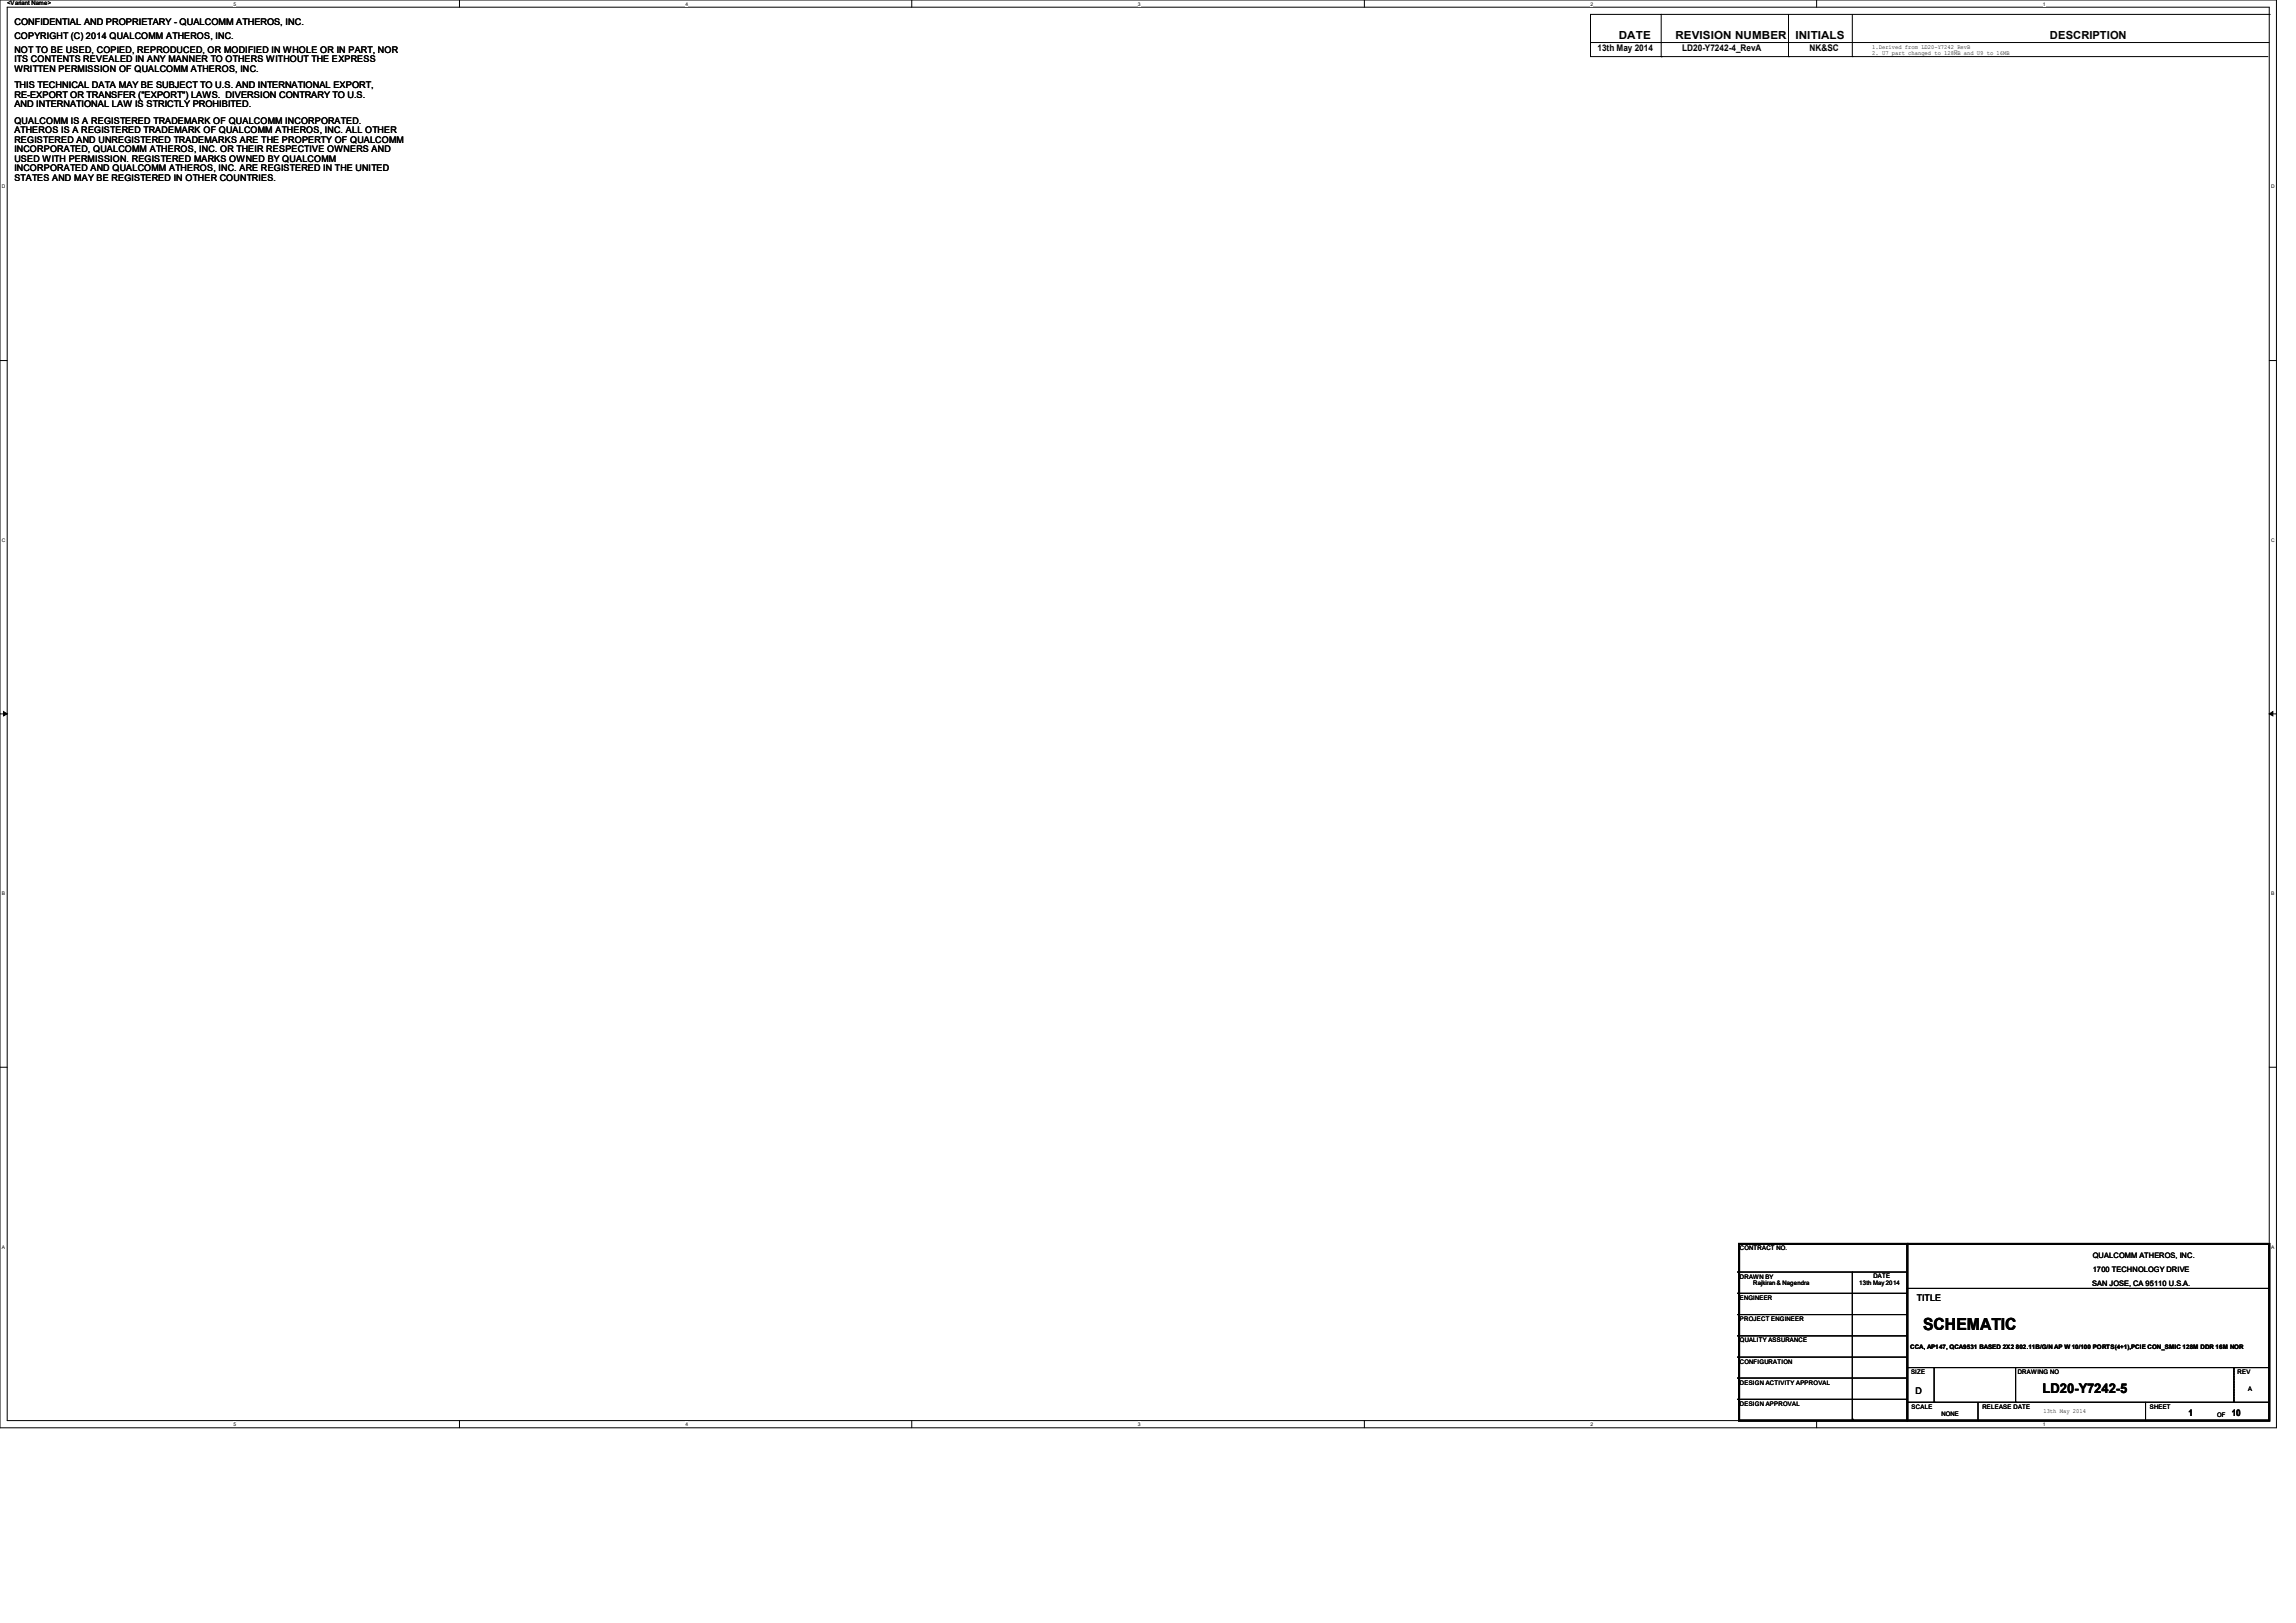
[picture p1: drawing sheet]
<svg xmlns="http://www.w3.org/2000/svg" width="297mm" height="210mm" viewBox="0 0 297 210" stroke-linecap="round" stroke-linejoin="round" font-family="sans-serif">
<defs><g id="words">
<text font-size="2.2" x="248.8" y="172.1">SCHEMATIC</text>
<text font-size="1.7" x="264.2" y="180.2">LD20-Y7242-5</text>
<g font-size="1.4">
<text x="209.4" y="5">DATE</text>
<text x="216.7" y="5">REVISION NUMBER</text>
<text x="232.3" y="5">INITIALS</text>
<text x="265.2" y="5">DESCRIPTION</text>
</g>
<g font-size="1.2">
<text x="1.9" y="5">COPYRIGHT (C) 2014 QUALCOMM ATHEROS, INC.</text>
<text x="1.9" y="3.2">CONFIDENTIAL AND PROPRIETARY - QUALCOMM ATHEROS, INC.</text>
<text x="1.9" y="6.9">NOT TO BE USED, COPIED, REPRODUCED, OR MODIFIED IN WHOLE OR IN PART, NOR</text>
<text x="1.9" y="8.1">ITS CONTENTS REVEALED IN ANY MANNER TO OTHERS WITHOUT THE EXPRESS</text>
<text x="1.9" y="9.3">WRITTEN PERMISSION OF QUALCOMM ATHEROS, INC.</text>
<text x="1.9" y="11.4">THIS TECHNICAL DATA MAY BE SUBJECT TO U.S. AND INTERNATIONAL EXPORT,</text>
<text x="206.7" y="6.6">13th May 2014</text>
<text x="217.6" y="6.6">LD20-Y7242-4_RevA</text>
<text x="234.1" y="6.6">NK&amp;SC</text>
<text x="1.9" y="16">QUALCOMM IS A REGISTERED TRADEMARK OF QUALCOMM INCORPORATED.</text>
<text x="1.9" y="17.2">ATHEROS IS A REGISTERED TRADEMARK OF QUALCOMM ATHEROS, INC. ALL OTHER</text>
<text x="1.9" y="12.7">RE-EXPORT OR TRANSFER (&quot;EXPORT&quot;) LAWS. DIVERSION CONTRARY TO U.S.</text>
<text x="1.9" y="13.9">AND INTERNATIONAL LAW IS STRICTLY PROHIBITED.</text>
<text x="1.9" y="18.5">REGISTERED AND UNREGISTERED TRADEMARKS ARE THE PROPERTY OF QUALCOMM</text>
<text x="1.9" y="19.7">INCORPORATED, QUALCOMM ATHEROS, INC. OR THEIR RESPECTIVE OWNERS AND</text>
<text x="1.9" y="20.9">USED WITH PERMISSION. REGISTERED MARKS OWNED BY QUALCOMM</text>
<text x="1.9" y="22.1">INCORPORATED AND QUALCOMM ATHEROS, INC. ARE REGISTERED IN THE UNITED</text>
<text x="1.9" y="23.4">STATES AND MAY BE REGISTERED IN OTHER COUNTRIES.</text>
<text x="248" y="168.3">TITLE</text>
<text x="247.8" y="180.3">D</text>
<text x="283.1" y="183.2">1</text>
<text x="288.7" y="183.2">10</text>
</g>
<g font-size="1">
<text x="270.6" y="166.4">SAN JOSE, CA 95110 U.S.A.</text>
<text x="270.7" y="162.8">QUALCOMM ATHEROS, INC.</text>
<text x="270.7" y="164.6">1700 TECHNOLOGY DRIVE</text>
</g>
<g font-size=".8">
<text x=".9" y=".6">&lt;Variant Name&gt;</text>
<text x="242.2" y="6.4">1.Derived from LD20-Y7242_RevB</text>
<text x="242.2" y="7.2">2. U7 part changed to 128MB and U9 to 16MB</text>
<text x="225.1" y="161.8">CONTRACT NO.</text>
<text x="225.1" y="165.5">DRAWN BY</text>
<text x="226.8" y="166.3">Rajkiran &amp; Nagendra</text>
<text x="240.5" y="166.3">13th May 2014</text>
<text x="242.3" y="165.4">DATE</text>
<text x="225.1" y="168.2">ENGINEER</text>
<text x="225.1" y="170.9">PROJECT ENGINEER</text>
<text x="225.1" y="173.7">QUALITY ASSURANCE</text>
<text x="225.1" y="176.4">CONFIGURATION</text>
<text x="225.1" y="179.2">DESIGN ACTIVITY APPROVAL</text>
<text x="247.1" y="174.5">CCA, AP147, QCA9531 BASED 2X2 802.11B/G/N AP W 10/100 PORTS(4+1),PCIE CON_SMIC 128M DDR 16M NOR</text>
<text x="247.2" y="177.8">SIZE</text>
<text x="261" y="177.8">DRAWING NO</text>
<text x="289.5" y="177.8">REV</text>
<text x="225.1" y="181.9">DESIGN APPROVAL</text>
<text x="247.3" y="182.3">SCALE</text>
<text x="251.1" y="183.2">NONE</text>
<text x="256.4" y="182.3">RELEASE DATE</text>
<text x="264.3" y="182.8">13th May 2014</text>
<text x="278.1" y="182.3">SHEET</text>
<text x="286.8" y="183.3">OF</text>
<text x="290.8" y="180">A</text>
</g>
<g font-size=".6">
<text x="30.2" y=".7">5</text>
<text x="88.7" y=".7">4</text>
<text x="147.2" y=".7">3</text>
<text x="205.7" y=".7">2</text>
<text x="264.2" y=".7">1</text>
<text x=".3" y="24.4">D</text>
<text x="293.8" y="24.4">D</text>
<text x=".3" y="70.1">C</text>
<text x="293.8" y="70.1">C</text>
<text x=".3" y="115.8">B</text>
<text x="293.8" y="115.8">B</text>
<text x=".3" y="161.5">A</text>
<text x="293.8" y="161.5">A</text>
<text x="30.2" y="184.5">5</text>
<text x="88.7" y="184.5">4</text>
<text x="147.2" y="184.5">3</text>
<text x="205.7" y="184.5">2</text>
<text x="264.2" y="184.5">1</text>
</g>
</g></defs>
<path d="M0 0h294.5v184.7h-294.5zM.9 .9h292.6v182.9h-292.6z" fill="none" stroke="#000" stroke-width=".13"/>
<g fill="#fff">
<path d="M30.2 .1h.3v.7h-.3z"/>
<path d="M30.2 183.9h.3v.8h-.3z"/>
</g>
<path d="M59.4 0v.9M59.4 183.8v.9" fill="none" stroke="#000" stroke-width=".13"/>
<g fill="#fff">
<path d="M88.7 .1h.3v.7h-.3z"/>
<path d="M88.7 183.9h.3v.8h-.3z"/>
</g>
<path d="M117.9 0v.9M117.9 183.8v.9" fill="none" stroke="#000" stroke-width=".13"/>
<g fill="#fff">
<path d="M147.2 .1h.3v.7h-.3z"/>
<path d="M147.2 183.9h.3v.8h-.3z"/>
</g>
<path d="M176.5 0v.9M176.5 183.8v.9" fill="none" stroke="#000" stroke-width=".13"/>
<g fill="#fff">
<path d="M205.7 .1h.4v.7h-.4z"/>
<path d="M205.7 183.9h.4v.8h-.4z"/>
</g>
<path d="M235 0v.9M235 183.8v.9" fill="none" stroke="#000" stroke-width=".13"/>
<g fill="#fff">
<path d="M264.2 .1h.4v.7h-.4z"/>
<path d="M264.2 183.9h.4v.8h-.4z"/>
<path d="M.3 23.8h.4v.7h-.4z"/>
<path d="M293.8 23.8h.5v.7h-.5z"/>
<path d="M.3 69.5h.4v.7h-.4z"/>
<path d="M293.8 69.5h.5v.7h-.5z"/>
</g>
<path d="M0 46.7h.9M293.5 46.7h1" fill="none" stroke="#000" stroke-width=".13"/>
<g fill="#fff">
<path d="M.3 115.2h.4v.8h-.4z"/>
<path d="M293.8 115.2h.4v.8h-.4z"/>
</g>
<path d="M0 92.4h.9M293.5 92.4h1" fill="none" stroke="#000" stroke-width=".13"/>
<path d="M.5 92.1l.4 .3-.4 .2zM293.5 92.4l.5-.3v.5z" fill="#000" stroke="#000" stroke-width=".13"/>
<g fill="#fff">
<path d="M.3 161h.3v.7h-.3z"/>
<path d="M293.8 161h.4v.7h-.4z"/>
</g>
<g fill="none" stroke="#000" stroke-width=".13">
<path d="M205.7 1.9h9.2v5.4h-9.2zM205.7 5.5h87.7M214.9 7.3h.1M214.9 5.5h.1M214.9 7.3h78.5M214.9 1.9h78.6M231.4 7.3h.1M231.4 1.9v5.4M239.6 7.3h.1M239.6 1.9v5.4M293.4 5.5h.1M293.5 1.9h.1"/>
<path d="M0 138.1h.9M293.5 138.1h1M224.8 178.3h.1M224.8 175.6h.1M224.8 172.8h.1M224.8 170.1h.1M224.8 167.3h.1M224.8 164.6h.1M224.8 178.3h21.9M224.8 175.6h21.9M224.8 172.8h21.9M224.8 170.1h21.9"/>
<path d="M224.8 167.3h21.9M224.8 164.6h21.9M239.6 164.6v19M246.7 166.7h.1M246.7 166.7h46.8M246.8 177h.1M246.8 177h46.7M250.2 177v4.4M260.7 177v4.4M289 177v4.4M224.8 181.1h.1M224.8 181.1h21.9"/>
<path d="M239.6 183.6h.1M246.7 181.4h.1M246.7 181.4h46.8M250.2 181.4h.1M255.9 183.8h.1M255.9 181.4v2.4M260.7 181.4h.1M277.5 183.8h.1M277.5 181.4v2.4M289 181.4h.1"/>
</g>
<path d="M225 161h68.5v22.8h-68.5zM246.7 161h.1M246.7 161v22.8" fill="none" stroke="#000" stroke-width=".25"/>
<use href="#words"/>
</svg>
